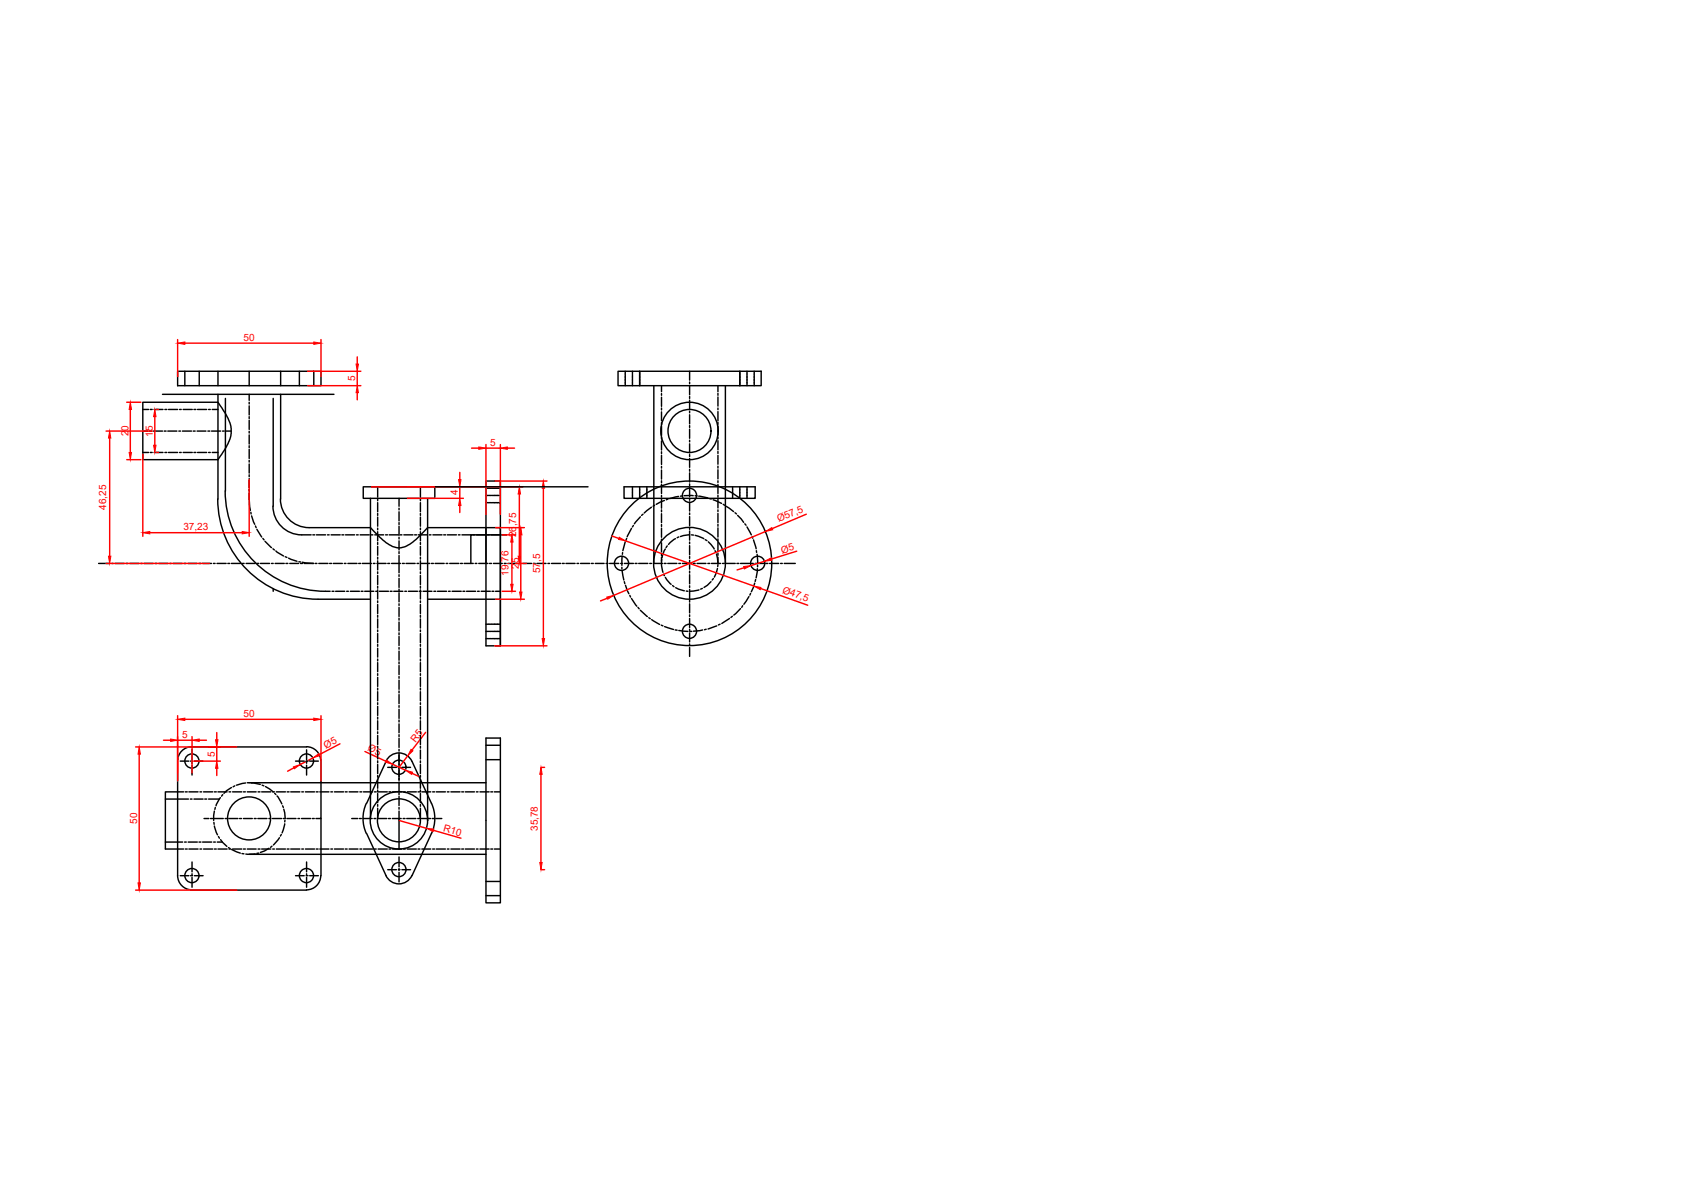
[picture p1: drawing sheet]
<svg xmlns="http://www.w3.org/2000/svg" width="297mm" height="210mm" viewBox="0 0 297 210" stroke-linecap="round" stroke-linejoin="round" font-family="sans-serif">
<defs><g id="words">
<g font-size="1.8" fill="#f00">
<text x="43" y="60.1">50</text>
<text x="62.6" y="67.2" transform="rotate(-90 62.6 67.2)">5</text>
<text x="22.6" y="76.9" transform="rotate(-90 22.6 76.9)">20</text>
<text x="27" y="77" transform="rotate(-90 27 77)">15</text>
<text x="86.4" y="78.6">5</text>
<text x="18.7" y="89.8" transform="rotate(-90 18.7 89.8)">46,25</text>
<text x="80.7" y="87.3" transform="rotate(-90 80.7 87.3)">4</text>
<text x="32.3" y="93.3">37,23</text>
<text x="91" y="94.7" transform="rotate(-90 91 94.7)">26,75</text>
<text x="137.3" y="92.1" transform="rotate(-23 137.3 92.1)">Ø57,5</text>
<text x="89.6" y="101.5" transform="rotate(-90 89.6 101.5)">19,76</text>
<text x="91.5" y="100.3" transform="rotate(-90 91.5 100.3)">25</text>
<text x="95.2" y="101" transform="rotate(-90 95.2 101)">57,5</text>
<text x="137.9" y="97.6" transform="rotate(-17 137.9 97.6)">Ø5</text>
<text x="137.8" y="104.5" transform="rotate(20 137.8 104.5)">Ø47,5</text>
<text x="32.1" y="130.1">5</text>
<text x="43" y="126.4">50</text>
<text x="57.4" y="132" transform="rotate(-27 57.4 132)">Ø5</text>
<text x="73.2" y="130.9" transform="rotate(-52 73.2 130.9)">R5</text>
<text x="37.9" y="133.4" transform="rotate(-90 37.9 133.4)">5</text>
<text x="64.7" y="132.2" transform="rotate(24 64.7 132.2)">Ø5</text>
<text x="24.2" y="145.2" transform="rotate(-90 24.2 145.2)">50</text>
<text x="78" y="146.5" transform="rotate(16 78 146.5)">R10</text>
<text x="94.8" y="146.5" transform="rotate(-90 94.8 146.5)">35,78</text>
</g>
</g></defs>
<!-- layer: 0 -->
<g fill="none" stroke="#000" stroke-width=".25">
<path d="M25.2 70.9h13.2a11.1 11.1 0 0 1 2.3 4.3 5.6 5.6 0 0 1-1.2 4.2l-1.1 1.6h-13.2zM25.2 76h.9M25.2 79.7h1M25.2 72.2h1M26.4 76h.3M26.5 79.7h.3M26.5 72.2h.3M27 76h1.6M27.2 79.7h1.5M27.2 72.2h1.5M28.6 69.5h30.3M28.9 76h.4"/>
<path d="M29.1 79.7h.3M29.1 72.2h.3M29.6 76h1.6M29.7 79.7h1.6M29.7 72.2h1.6M31.3 65.4h25.3v2.6h-25.3zM31.5 76h.3M31.7 79.7h.2M31.7 72.2h.2M32.2 76h1.6M32.3 79.7h1.6M32.3 72.2h1.6"/>
<path d="M32.6 65.4v2.6M34.1 76h.3M34.2 79.7h.3M34.2 72.2h.3M34.7 76h1.6M34.8 79.7h1.6M34.8 72.2h1.6M35.1 65.4v2.6M36.6 76h.4M36.8 79.7h.3M36.8 72.2h.3M37.3 76h1.6"/>
<path d="M37.4 79.7h1M37.4 72.2h1M38.4 65.4v2.6M38.4 69.5v18.5M39.2 76h.3M39.7 70.2v16.4M39.9 76h.9M43.9 65.4v2.6M43.9 69.5v1.1M43.9 70.9v.3M43.9 71.5v1.6M43.9 73.4v.4"/>
<path d="M43.9 74.1v1.6M43.9 76v.3M43.9 76.7v1.6M43.9 78.6v.3M43.9 79.2v1.6M48.2 70.2v19M49.5 65.4v2.6M49.5 69.5v18.5M52.8 65.4v2.6M55.3 65.4v2.6M109 65.4h25.2v2.6h-25.2zM110.2 65.4v.4"/>
<path d="M110.2 65.9h.1M110.2 66v2M111.5 65.4v.4M111.5 65.9h.1M111.5 66v2M112.8 65.4v2.6M115.3 68v31.3M116.6 68v1M116.6 69.4v.3M116.6 70v1.6M116.6 71.9v.3M116.6 72.6v1.6"/>
<path d="M116.6 74.5v.3M116.6 75.1v1.6M116.6 77.1v.3M116.6 77.7v1.6M116.6 79.6v.4M121.6 65.4v1.6M121.6 67.3v.3M121.6 68v1.6M121.6 69.9v.3M121.6 70.5v1.6M121.6 72.5v.3M121.6 73.1v1.6"/>
<path d="M121.6 75v.3M121.6 75.6v1.6M121.6 77.6v.3M121.6 78.2v1.6M126.6 68v1M126.6 69.3v.4M126.6 70v1.6M126.6 71.9v.3M126.6 72.5v1.7M126.6 74.5v.3M126.6 75.1v1.6M126.6 77v.3"/>
<path d="M126.6 77.7v1.6M126.6 79.6v.3M127.9 68v31.3M130.4 65.4v2.6M131.7 65.4v.4M131.7 65.9h.1M131.7 66v2M133 65.4v.4M133 65.9h.1M133 66v2M17.4 99.3h1.9M19.7 99.3h.3"/>
<path d="M20.3 99.3h1.6M22.2 99.3h.3M22.8 99.3h1.7M24.8 99.3h.3M25.4 99.3h1.6M27.3 99.3h.4M28 99.3h1.6M29.9 99.3h.3M30.6 99.3h1.6M32.5 99.3h.3M33.1 99.3h1.6M35 99.3h.4"/>
<path d="M35.7 99.3h1.6M37.6 99.3h.3M38.3 99.3h1.6M38.4 87.9a17.7 17.7 0 0 0 17.7 17.7h9.2M39.7 86.5a17.7 17.7 0 0 0 18.5 17.7M40.2 99.3h.3M40.8 99.3h1.6M42.7 99.3h.3M43.4 99.3h1.6M43.9 86.9l.2 3M43.9 81.1v.3M43.9 81.8v1.6"/>
<path d="M43.9 83.7v.3M43.9 84.4v1.5M43.9 86.3v.3M44.2 90.3l.1 .3M44.4 90.9l.5 1.5M45 92.7l.2 .3M45.3 93.3l.8 1.3M45.3 99.3h.3M45.9 99.3h1.6M46.3 94.9l.3 .3M46.7 95.4l1.2 1.1M47.9 99.3h.3"/>
<path d="M48.1 89.2a5.1 5.1 0 0 0 5.1 5.1h1.6M48.1 96.7l.3 .2M48.5 99.3h1.6M48.6 97.1l1.4 .9M49.4 87.9a5.1 5.1 0 0 0 5.1 5.1M50.3 98.1l.3 .1M50.4 99.3h.3M50.9 98.4l1.5 .5M51.1 99.3h1.5M52.7 99h.3M53 99.3h.3M53.3 99.1l2 .2"/>
<path d="M53.6 99.3h1.6M54.5 93h10.8l.6 .7a8.5 8.5 0 0 0 3.8 2.8 4.2 4.2 0 0 0 3.8-1.6l1.9-1.9h12.8v20.8M55.1 94.3h.4M55.6 99.3h.3M55.8 94.3h1.6M56.2 99.3h1.6M57.7 94.3h.3M58.1 99.3h.3M58.4 94.3h1.6M58.7 99.3h1.7M60.3 94.3h.3M60.7 99.3h.3"/>
<path d="M60.9 94.3h1.6M61.3 99.3h1.6M62.9 94.3h.2M63.2 99.3h.4M63.5 94.3h1.6M63.9 99.3h1.6M65.3 87.8v56.5M65.4 94.3h.3M65.8 99.3h.3M66.1 94.3h1.5M66.4 99.3h1.7M66.6 85.8v1.8"/>
<path d="M66.6 88v.3M66.6 88.6v1.6M66.6 90.5v.3M66.6 91.1v1.6M66.6 93.1v.3M66.6 93.7v1.6M66.6 95.6v.4M66.6 96.3v1.6M66.6 98.2v.3M66.6 98.8v1.6M68 94.3h.3M68.4 99.3h.3"/>
<path d="M68.6 94.3h1.6M69 99.3h1.6M70.3 87.8h-6.3v-2h12.7v2h-6.4v1.4M70.3 89.6v.3M70.3 90.2v1.6M70.3 92.1v.3M70.3 92.7v1.6M70.3 94.7v.3M70.3 95.3v1.6M70.3 97.2v.4M70.3 97.9v3.1M70.6 94.3h.3"/>
<path d="M70.9 99.3h.4M71.2 94.3h1.6M71.6 99.3h1.6M73.1 94.3h.3M73.5 99.3h.3M73.7 94.3h1.6M74.1 85.8v1.8M74.1 88v.3M74.1 88.6v1.6M74.1 90.5v.3M74.1 91.1v1.6M74.1 93.1v.3"/>
<path d="M74.1 93.7v1.6M74.1 95.6v.4M74.1 96.3v1.6M74.1 98.2v.3M74.1 98.8v1.6M74.2 99.3h1.6M75.4 87.8v56.8M75.7 94.3h.3M76.1 99.3h.3M76.3 94.3h1.6M76.7 99.3h1.6M76.7 85.8h27"/>
<path d="M78.2 94.3h.4M78.6 99.3h.3M78.9 94.3h1.6M79.3 99.3h1.6M80.8 94.3h.3M81.2 99.3h.3M81.4 94.3h1.6M81.8 99.3h1.6M83.3 94.3h.4M83.8 99.3h.3M84 94.3h1.6M84.4 99.3h1.6"/>
<path d="M85.7 93v20.8h2.5v-29h-2.5v14.5M85.7 87.3h.3M85.7 88.6h.3M85.7 86h.3M85.9 94.3h.4M86.1 87.3h.1M86.1 88.6h.1M86.1 86h.1M86.3 87.3h.3M86.3 88.6h.3M86.3 86h.3M86.3 99.3h.3"/>
<path d="M86.6 94.3h1.6M86.6 87.3h.1M86.6 88.6h.1M86.6 86h.1M86.8 87.3h1.4M86.8 88.6h1.4M86.8 86h1.4M87 99.3h1.5M88.9 99.3h.3M89.3 94.3h-6.3v5M89.5 99.3h1.6M91.5 99.3h.3"/>
<path d="M92.1 99.3h1.6M94 99.3h.3M94.6 99.3h1.7M96.6 99.3h.3M97.2 99.3h1.6M99.1 99.3h.4M99.8 99.3h1.6M101.7 99.3h.3M102.3 99.3h1.7M104.3 99.3h.3M104.9 99.3h1.6M106.8 99.3h.4"/>
<path d="M107.5 99.3h1.6M109.4 99.3h.3M109.6 100v.3M109.7 98l-.1 1.6M109.8 97.4l-.1 .3M110 85.8h23.1v2h-23.1zM110.1 99.3h1.6M110.2 95.5l-.4 1.6M110.5 94.9l-.2 .3M111.3 93.1l-.7 1.5M111.5 85.8v2M111.7 92.6l-.2 .3"/>
<path d="M112 99.3h.3M112.6 99.3h1.6M112.8 85.8v2M112.9 91.1l-1.1 1.2M113.4 90.6l-.3 .2M114 85.8v2M114.5 99.3h.3M114.8 89.4l-1.2 1M115.2 99.3h1.6M115.4 89.1l-.3 .1M116.6 99.3l.3 1.6M116.6 80.2v1.7"/>
<path d="M116.6 82.2v.3M116.6 82.8v1.6M116.6 84.7v.4M116.6 85.4v1.6M116.6 87.3v.3M116.6 88v1.6M116.6 89.9v.3M116.6 90.5v1.6M116.6 92.4v.4M116.6 93.1v1.6M116.6 95v.3M116.6 95.7v1.6"/>
<path d="M116.6 97.6v.3M116.6 98.2v1.1M116.7 98.6l-.1 .3M117.1 99.3h.3M117.1 88.2l-1.4 .7M117.3 96.8l-.2 .3-.4 1.2M117.6 96.2l-.2 .3M117.7 99.3h1.6M117.8 88l-.3 .1M119.1 94.9l-1.3 1.1M119.6 87.5l-1.5 .4M119.7 94.6l-.3 .2"/>
<path d="M119.7 99.3h.3M120.3 99.3h1.6M120.3 87.4h-.3M120.6 87.4h1.6M121.6 94.3l-1.6 .3M121.6 80.1v.4M121.6 80.8v1.6M121.6 82.7v.3M121.6 83.3v1.6M121.6 85.3v.3M121.6 85.9v1.6M121.6 87.8v.4"/>
<path d="M121.6 88.5v1.6M121.6 90.4v.3M121.6 91v1.7M121.6 92.9v.4M121.6 93.6v1.6M121.6 95.5v.3M121.6 96.2v1.6M121.6 98.1v.3M121.6 98.7v1.6M121.9 94.3h.3M122.2 99.3h.3M122.5 94.3l1.6 .6"/>
<path d="M122.5 87.4h.4M122.9 99.3h1.5M123.2 87.4l1.6 .3M124.3 95.1l.3 .2M124.8 99.3h.3M124.9 95.5l1 1.3M125.1 87.9l.3 .1M125.4 99.3h1.6M125.7 88.1l1.5 .6M126.1 97.1l.1 .3M126.3 97.6l.3 1.7v-1.1M126.6 99.5l-.1 .4"/>
<path d="M126.6 80.2v1.6M126.6 82.2v.3M126.6 82.8v1.6M126.6 84.7v.3M126.6 85.4v1.6M126.6 87.3v.3M126.6 87.9v1.6M126.6 89.9v.3M126.6 90.5v1.6M126.6 92.4v.3M126.6 93v1.6M126.6 95v.3"/>
<path d="M126.6 95.6v1.6M126.6 97.5v.4M127.4 99.3h.3M127.5 88.9l.2 .2M128 89.2l1.3 1M128 99.3h1.6M129.1 85.8v2M129.6 90.4l.2 .2M129.9 99.3h.3M130 90.8l1.1 1.3M130.4 85.8v2M130.5 99.3h1.7"/>
<path d="M131.3 92.3l.2 .3M131.7 92.9l.7 1.4M131.7 85.8v2M132.5 99.3h.3M132.6 94.6l.1 .3M132.8 95.2l.5 1.5M133.1 99.3h1.6M133.3 97.1l.1 .3M133.5 97.7l.1 1.6M133.5 99.6v.3M135 99.3h.4M135.7 99.3h1.6"/>
<path d="M137.6 99.3h.3M138.2 99.3h2M48.2 103.7v.5M58.5 104.2h.4M59.2 104.2h1.6M61.1 104.2h.3M61.8 104.2h1.6M63.7 104.2h.3M64.3 104.2h1.6M66.2 104.2h.3M66.6 100.8v.3M66.6 101.4v1.6"/>
<path d="M66.6 103.3v.4M66.6 104v1.6M66.6 105.9v.3M66.6 106.5v1.6M66.6 108.4v.4M66.6 109.1v1.6M66.6 111v.3M66.6 111.7v1.6M66.6 113.6v.3M66.6 114.2v1.6M66.6 116.1v.4M66.6 116.8v1.6"/>
<path d="M66.6 118.7v.3M66.6 119.4v1.6M66.9 104.2h1.6M68.8 104.2h.3M69.4 104.2h1.6M70.3 101.3v.3M70.3 101.9v1.6M70.3 103.8v.4M70.3 104.5v1.6M70.3 106.4v.3M70.3 107v1.7M70.3 109v.3"/>
<path d="M70.3 109.6v1.6M70.3 111.5v.4M70.3 112.2v1.6M70.3 114.1v.3M70.3 114.8v1.6M70.3 116.7v.3M70.3 117.3v1.6M70.3 119.2v.3M70.3 119.9v1.6M71.4 104.2h.3M72 104.2h1.6M73.9 104.2h.3"/>
<path d="M74.1 100.8v.3M74.1 101.4v1.6M74.1 103.3v.4M74.1 104v1.6M74.1 105.9v.3M74.1 106.5v1.6M74.1 108.4v.4M74.1 109.1v1.6M74.1 111v.3M74.1 111.7v1.6M74.1 113.6v.3M74.1 114.2v1.6"/>
<path d="M74.1 116.1v.4M74.1 116.8v1.6M74.1 118.7v.3M74.1 119.4v1.6M74.6 104.2h1.5M75.4 105.6h12.8M76.5 104.2h.3M77.1 104.2h1.6M79.1 104.2h.3M79.7 104.2h1.6M81.6 104.2h.3M82.2 104.2h1.6"/>
<path d="M84.2 104.2h.3M84.8 104.2h1.6M85.7 111.3h.3M85.7 110h.3M85.7 112.6h.3M86.1 111.3h.1M86.1 110h.1M86.1 112.6h.1M86.3 111.3h.3M86.3 110h.3M86.3 112.6h.3M86.6 111.3h.1"/>
<path d="M86.6 110h.1M86.6 112.6h.1M86.7 104.2h.4M86.8 111.3h1.4M86.8 110h1.4M86.8 112.6h1.4M87.4 104.2h.8M109.7 100.6l.3 1.6M110.1 102.5v.4M110.3 103.2l.6 1.4M111 104.9l.2 .3M111.3 105.5l1 1.3"/>
<path d="M112.5 107l.2 .3M112.9 107.6l1.2 1.1M114.4 108.9l.2 .1M114.9 109.2l1.4 .9M116.6 110.2l.3 .1M117 101.2l.1 .3M117.2 110.4l1.5 .5M117.3 101.8l1 1.2M118.6 103.2l.2 .2M119 111l.4 .1M119.1 103.6l1.5 .5M119.7 111.1l1.6 .2"/>
<path d="M121 104.2h.3M121.6 100.7v.3M121.6 101.3v1.6M121.6 103.2v.3M121.6 103.9v1.6M121.6 105.8v.3M121.6 106.4v1.6M121.6 108.4v.3M121.6 109v1.6M121.6 110.9v.3M121.6 111.5v1.6M121.6 113.5v.3"/>
<path d="M121.6 114.1v1.6M121.6 111.3h.3M123.2 104l-1.6 .2M123.8 103.7l-.3 .1M123.9 111l-1.7 .2M124.5 110.9l-.3 .1M125.3 102.5l-1.2 1M125.8 102l-.3 .2M126.4 110.3l-1.6 .6M126.5 100.2l-.6 1.5M126.9 110l-.3 .1M128.6 109l-1.4 .9"/>
<path d="M129.1 108.6l-.3 .2M130.5 107.3l-1.1 1.1M130.9 106.8l-.1 .2M132 105.1l-.9 1.4M132.3 104.6l-.1 .3M133 102.8l-.6 1.5M133.2 102.1l-.1 .4M133.5 100.2l-.2 1.6M31.3 131.6h.1M31.3 134.1v20.2M31.8 134.1h1.5M32.4 139.6h-3.2v10h3.2"/>
<path d="M32.7 139.6h.3M33.3 139.6h1.6M33.6 134.1h.3M33.8 131.6a2.52 2.52 0 0 0-2.5 2.5M33.9 131.6h20.1M33.9 132.2v1.7M33.9 134.2v.3M33.9 134.9v1.7M34.3 134.1h1.5M35.2 139.6h.3M35.9 139.6h1.6M37.8 139.6h.3"/>
<path d="M38.4 139.6h1.6M40.4 139.6h.3M40.8 138.8l-1.3 1M41 139.6h1.6M41.4 138.5l-.3 .2M42.9 139.6h.4M43.3 138l-1.6 .4M43.6 138h42.1M43.6 139.6h1.6M44.3 138l1.6 .2M45.5 139.6h.3M46.1 139.6h1.6"/>
<path d="M46.2 138.4l.3 .1M46.8 138.6l1.4 1M48.1 139.6h.3M48.4 139.8l.2 .2M48.7 139.6h1.6M50.6 139.6h.4M51.3 139.6h1.6M52.1 134.1h1.5M53.2 139.6h.3M53.8 139.6h1.6M54 134.1h.3M54 131.6a2.52 2.52 0 0 1 2.5 2.5"/>
<path d="M54 132.2v1.7M54 134.2v.3M54 134.9v1.7M54.6 134.1h1.5M55.7 139.6h.4M56.4 139.6h1.6M56.6 134.1v10.2h-.9M58.3 139.6h.3M59 139.6h1.6M60.9 139.6h.3M61.5 139.6h1.6M63.4 139.6h.4"/>
<path d="M64.1 139.6h1.6M66 139.6h.3M66.6 121.3v.3M66.6 121.9v1.6M66.6 123.9v.2M66.6 124.5v1.6M66.6 126.4v.3M66.6 127v1.6M66.6 129v.3M66.6 129.6v1.6M66.6 131.5v.4M66.6 132.2v1.6"/>
<path d="M66.6 134.1v.3M66.6 134.7v1.6M66.6 136.7v.3M66.6 137.3v1.6M66.6 139.2v.4M66.6 139.9v1.6M66.7 139.6h1.6M68 134.2a2.52 2.52 0 0 1 2.3-1.5 2.52 2.52 0 0 1 2.3 1.5M68.1 134.2l-3.5 7.4M68.4 135.2h1.5M68.6 139.6h.3M69.2 139.6h1.6"/>
<path d="M70.2 135.2h.3M70.3 121.8v.3M70.3 122.4v1.6M70.3 124.4v.3M70.3 125v1.6M70.3 126.9v.3M70.3 127.6v1.5M70.3 129.5v.3M70.3 130.1v1.6M70.3 132.1v.3M70.3 132.7v2.2M70.3 135.1v2.4"/>
<path d="M70.3 137.8v1.6M70.3 139.7v.4M70.9 135.2h1.5M71.1 139.6h.3M71.8 139.6h1.6M72.6 134.2l3.5 7.4a6.3 6.3 0 0 1 0 5.3l-3.5 7.4M73.7 139.6h.3M74.1 121.3v.3M74.1 121.9v1.6M74.1 123.9v.2M74.1 124.5v1.6M74.1 126.4v.3"/>
<path d="M74.1 127v1.6M74.1 129v.3M74.1 129.6v1.6M74.1 131.5v.4M74.1 132.2v1.6M74.1 134.1v.3M74.1 134.7v1.6M74.1 136.7v.3M74.1 137.3v1.6M74.1 139.2v.4M74.1 139.9v1.6M74.4 139.6h1.5"/>
<path d="M76.3 139.6h.3M76.9 139.6h1.6M78.9 139.6h.2M79.5 139.6h1.6M81.4 139.6h.3M82 139.6h1.6M84 139.6h.3M84.6 139.6h1.6M85.7 130.1h2.5v29h-2.5zM85.7 133.9h2.5M85.7 131.3h2.5M86.5 139.6h.4"/>
<path d="M87.2 139.6h1M29.2 140.8h4M29.2 148.4h3M31.3 154.3a2.52 2.52 0 0 0 2.5 2.5M31.8 154.3h1.5M32.5 148.4h.3M32.7 149.6h.3M33.2 148.4h1.6M33.3 149.6h1.6M33.6 140.8h.3M33.6 154.3h.3M33.9 156.9h20.1"/>
<path d="M33.9 151.9v1.8M33.9 154v.3M33.9 154.6v1.8M34.2 140.8h1.6M34.3 154.3h1.5M35.1 148.4h.3M35.2 149.6h.3M35.7 148.4h1.6M35.9 149.6h1.6M36 144.3h.8M36.1 140.8h.3M36.8 140.8h1.9"/>
<path d="M37.1 144.3h.4M37.7 148.4h.3M37.7 144.9v.4M37.7 144.3h1.7M37.8 142.9l-.1 1.7M37.8 145.6l.5 1.5M37.8 149.6h.3M38 142.3l-.1 .3M38.3 148.4h.9M38.4 149.6h1.6M38.5 147.4l.2 .3M38.8 140.6l-.7 1.4"/>
<path d="M38.9 148l1.1 1.2M39.3 140.1l-.2 .2M39.7 144.3h.3M40.3 149.4l.2 .1M40.3 144.3h1.6M40.4 149.6h.3M40.8 149.7l1.6 .7M41 149.6h1.6M42.2 144.3h.4M42.7 150.4l.3 .1M42.9 144.3h1.6M42.9 149.6h.4"/>
<path d="M43.6 149.6h1.6M43.9 150.6h41.8M44.8 144.3h.4M45 150.5h-1.7M45.5 144.3h1.6M45.5 149.6h.3M45.6 150.4h-.3M46.1 149.6h1.6M47.4 149.5l-1.5 .7M47.4 144.3h.3M47.9 149.1l-.2 .2M48 144.3h1.6"/>
<path d="M48.1 149.6h.3M48.7 149.6h1.6M48.8 140.3l.9 1.4M49.3 147.6l-1.1 1.3M49.6 147.1l-.2 .2M49.8 142l.1 .3M50 142.6l.3 1.7h-.4M50.2 145.2l-.5 1.6M50.2 144.6v.3M50.6 144.3h1.6M50.6 149.6h.4M51.3 149.6h1.6"/>
<path d="M52.1 154.3h1.5M52.5 144.3h.3M53.2 144.3h1.6M53.2 149.6h.3M53.8 149.6h1.6M54 154.3h.3M54 151.9v1.8M54 154v.3M54 154.6v1.8M54.6 154.3h1.5M55.1 144.3h.3M55.7 149.6h.4"/>
<path d="M56.4 149.6h1.6M56.5 154.3a2.52 2.52 0 0 1-2.5 2.5M56.6 144.3v10M58.3 149.6h.3M59 149.6h1.6M60.9 149.6h.3M61.5 149.6h1.6M62 144.3h1.1M63.4 144.3h.3M63.4 149.6h.4M64 144.3h1.6M64.1 149.6h1.6"/>
<path d="M64.6 141.6a6.3 6.3 0 0 0 0 5.3M64.6 146.9l3.5 7.4M65.9 144.3h.3M66 149.6h.3M66.6 142.4v1.9h1.6M66.6 141.8v.3M66.7 149.6h1.6M68 154.3a2.52 2.52 0 0 0 2.3 1.5 2.52 2.52 0 0 0 2.3-1.5M68.4 153.3h1.5M68.5 144.3h.3M68.6 149.6h.3M69.2 144.3h1.5"/>
<path d="M69.2 149.6h1.6M70.2 153.3h.3M70.3 140.4v1.6M70.3 142.3v.3M70.3 142.9v6.7M70.3 151v1.8M70.3 153.1v.3M70.3 153.7v1.7M70.9 153.3h1.5M71.1 144.3h.3M71.1 149.6h.3M71.7 144.3h1.6"/>
<path d="M71.8 149.6h1.6M73.6 144.3h.3M73.7 149.6h.3M74.1 141.8v.3M74.1 142.4v1.9M74.3 144.3h1.6M74.4 149.6h1.5M76.2 144.3h.3M76.3 149.6h.3M76.8 144.3h1.1M76.9 149.6h1.6M78.9 149.6h.2"/>
<path d="M79.5 149.6h1.6M81.4 149.6h.3M82 149.6h1.6M84 149.6h.3M84.6 149.6h1.6M85.7 155.3h2.5M85.7 157.8h2.5M86.5 149.6h.4M87.2 149.6h1"/>
<circle cx="121.5" cy="76" r="5.1"/>
<circle cx="121.5" cy="76" r="3.8"/>
<circle cx="109.6" cy="99.3" r="1.25"/>
<circle cx="121.5" cy="99.3" r="14.5"/>
<circle cx="121.5" cy="99.3" r="6.3"/>
<circle cx="121.5" cy="87.3" r="1.25"/>
<circle cx="133.6" cy="99.3" r="1.25"/>
<circle cx="121.5" cy="111.3" r="1.25"/>
<circle cx="33.8" cy="134.1" r="1.25"/>
<circle cx="54" cy="134.1" r="1.25"/>
<circle cx="70.3" cy="135.2" r="1.25"/>
<circle cx="33.8" cy="154.3" r="1.25"/>
<circle cx="43.9" cy="144.2" r="3.8"/>
<circle cx="54" cy="154.3" r="1.25"/>
<circle cx="70.3" cy="144.6" r="5.1"/>
<circle cx="70.3" cy="144.6" r="3.8"/>
<circle cx="70.3" cy="153.3" r="1.25"/>
</g>
<g fill="none" stroke="#f00" stroke-width=".25">
<path d="M31.3 59.8v6.6M56.6 59.8v6.6M18.7 76h8.2M19.3 77.2v20.8M22.3 70.9h2.5M23 72.2v7.5M27.3 73.4v5.1M27.6 72.2h.3M27.6 79.7h.3M32.6 60.5h22.7M54.3 65.4h9.3M54.3 68h9.3"/>
<path d="M63 62.9v1.3M63 65.4v2.6M63 69.2v1.3M83.1 79h1.3M85.7 78.3v12.4M85.7 79h2.5M88.2 78.3v12.4M89.4 79h1.3M18.7 99.3h18.2M22.3 81h2.5M25.2 80v14.5M26.4 93.9h16.3"/>
<path d="M43.9 84.5v10M65.5 85.8h26.7M71.8 87.8h9.9M81.1 83.3v1.2M81.1 85.8v2M81.1 89.1v1.2M87.2 84.8h9.2M87.4 93h5M88.5 94.3h2.4M90.2 95.5v7.5M90.9 99.3h1.9M91.6 87.1v10.9"/>
<path d="M91.8 94.3v10M95.8 86v26.6M107.9 94.5l1.2 .4M110.3 95.3l22.6 8M134.8 98.9l-2.4 .8M134.9 93.7l-26.7 11.2M140.4 97.1l-4.4 1.4M142.1 90.6l-6 2.6M87.2 113.8h9.2M87.4 105.6h5M88.5 104.2h2.4M107 105.4l-1.1 .5"/>
<path d="M131.2 100.1l-1.3 .3M134.1 103.7l8.3 3M23.9 131.6h17.8M24.5 132.9v22.7M28.8 130.5h1.3M31.3 126.1v11.5M31.3 130.5h2.6M32.6 126.8h22.7M33.9 129.8v6.5M34.1 134.1h4.7M35.1 130.5h1.3M38.2 129.1v1.3"/>
<path d="M38.2 131.6v2.5M38.2 135.4v1.3M51.8 135.3l-1.1 .6M55.1 133.6l-2.2 1.1M56.6 126.1v11.5M59.9 131.1l-3.6 1.9M64.3 132.4l3.8 1.8M69.2 134.7l2.3 1M71.9 133.2l-1.6 2M72.6 136.3l1.2 .5M75 129.1l-2.4 3.1M95.4 136.5v15.5"/>
<path d="M95.4 135.2h.6M23.9 156.9h17.8M70.3 144.6l4.9 1.4M76.4 146.3l4.9 1.4M95.4 153.3h.6"/>
</g>
<g fill="#f00" stroke="#f00" stroke-width=".18">
<path d="M95.4 135.2l.2 1.3h-.4z"/>
<path d="M95.2 152h.4l-.2 1.3z"/>
<path d="M72.5 132.1l.3 .2-.9 .9z"/>
<path d="M71.5 135.7l1.2 .4-.2 .4z"/>
<path d="M68.1 134l1.1 .7-1.2-.3z"/>
<path d="M75.2 146l1.3 .1-.1 .4z"/>
<path d="M51.7 135.2l1.2-.5-1 .8z"/>
<path d="M55.1 133.6l1.1-.8 .2 .4z"/>
<path d="M33.9 130.5l1.2-.3v.5z"/>
<path d="M30.1 130.2l1.2 .3-1.2 .2z"/>
<path d="M38 130.4h.4l-.2 1.2z"/>
<path d="M38.2 134.1l.2 1.3h-.4z"/>
<path d="M24.5 131.6l.3 1.3h-.5z"/>
<path d="M24.3 155.6h.5l-.3 1.3z"/>
<path d="M31.3 126.8l1.3-.2v.4z"/>
<path d="M55.3 126.6l1.3 .2-1.3 .2z"/>
<path d="M95.8 84.8l.2 1.2h-.4z"/>
<path d="M95.6 112.6h.4l-.2 1.2z"/>
<path d="M91.8 93l.2 1.3h-.4z"/>
<path d="M91.6 104.3h.4l-.2 1.3z"/>
<path d="M90.2 94.3l.3 1.2h-.5z"/>
<path d="M90 103h.5l-.3 1.2z"/>
<path d="M84.4 78.8l1.3 .2-1.3 .2z"/>
<path d="M88.2 79l1.2-.2v.4z"/>
<path d="M80.8 84.5h.5l-.2 1.3z"/>
<path d="M81.1 87.8l.2 1.3h-.5z"/>
<path d="M91.6 85.8l.2 1.3h-.5z"/>
<path d="M91.3 98h.5l-.2 1.3z"/>
<path d="M62.8 64.2h.4l-.2 1.2z"/>
<path d="M63 68l.2 1.2h-.4z"/>
<path d="M31.3 60.5l1.3-.2v.4z"/>
<path d="M55.3 60.3l1.3 .2-1.3 .2z"/>
<path d="M19.1 98h.4l-.2 1.3z"/>
<path d="M19.3 76l.2 1.2h-.4z"/>
<path d="M23 70.9l.2 1.3h-.4z"/>
<path d="M22.8 79.7h.4l-.2 1.3z"/>
<path d="M27.3 72.2l.2 1.2h-.4z"/>
<path d="M27.1 78.5h.4l-.2 1.2z"/>
<path d="M42.7 93.7l1.2 .2-1.2 .2z"/>
<path d="M25.2 93.9l1.2-.2v.4z"/>
<path d="M107 105.2l1.2-.3-1.1 .7z"/>
<path d="M134.9 93.7l1.1-.7 .2 .4z"/>
<path d="M109.2 94.7l1.1 .6-1.3-.2z"/>
<path d="M132.9 103.3l1.2 .2-.1 .4z"/>
<path d="M131.1 99.9l1.3-.2-1.2 .6z"/>
<path d="M134.8 98.9l1.1-.6 .1 .4z"/>
</g>
<use href="#words"/>
</svg>
